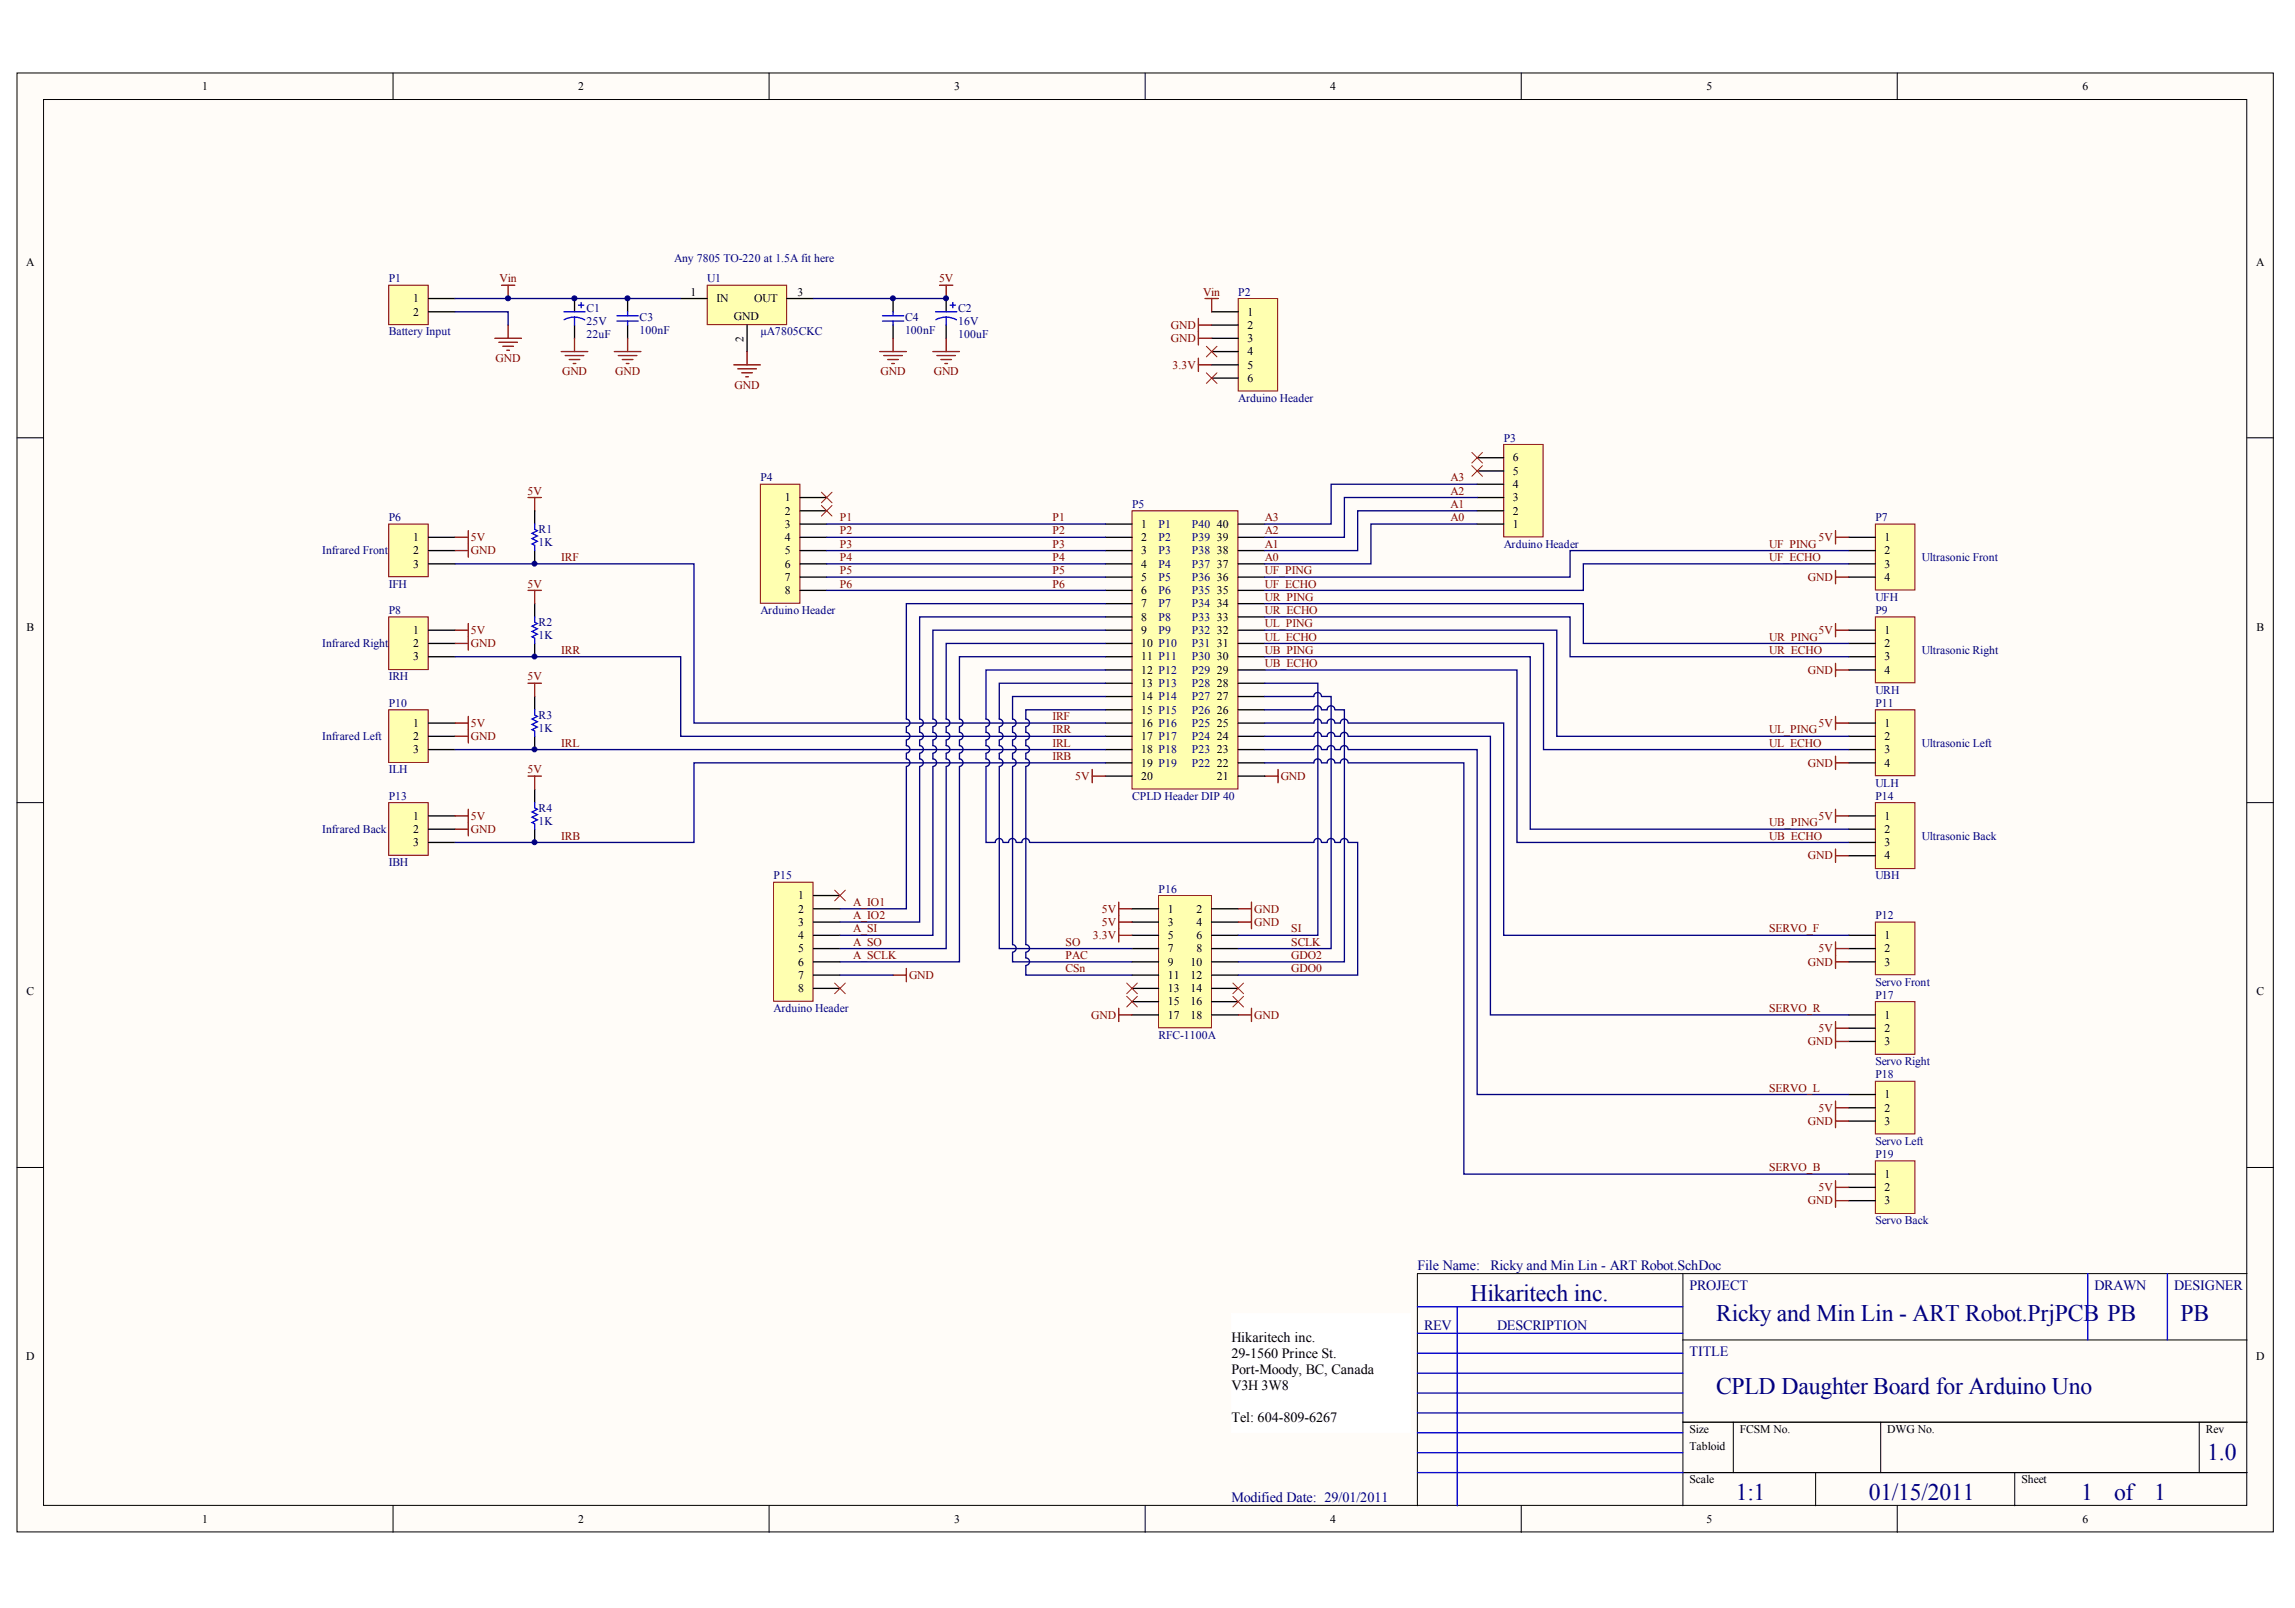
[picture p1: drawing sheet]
<svg xmlns="http://www.w3.org/2000/svg" width="291mm" height="204mm" viewBox="0 0 291 204" stroke-linecap="round" stroke-linejoin="round" font-family="sans-serif">
<defs><g id="words">
<g font-size="3" fill="#000080">
<text x="186.5" y="165">Hikaritech inc.</text>
<text x="217.6" y="167.5">Ricky and Min Lin - ART Robot.PrjPCB PB</text>
<text x="276.5" y="167.5">PB</text>
<text x="217.6" y="176.8">CPLD Daughter Board for Arduino Uno</text>
<text x="279.9" y="185.2">1.0</text>
<text x="220.1" y="190.2">1:1</text>
<text x="237" y="190.2">01/15/2011</text>
<text x="263.9" y="190.2">1</text>
<text x="268.1" y="190.2">of</text>
<text x="273.2" y="190.2">1</text>
</g>
<g font-size="1.8" fill="#000080">
<text x="179.7" y="161.1">File Name:</text>
<text x="189" y="161.1">Ricky and Min Lin - ART Robot.SchDoc</text>
<text x="214.3" y="163.6">PROJECT</text>
<text x="265.6" y="163.6">DRAWN</text>
<text x="275.7" y="163.6">DESIGNER</text>
<text x="180.6" y="168.6">REV</text>
<text x="189.8" y="168.6">DESCRIPTION</text>
<text x="214.3" y="172">TITLE</text>
<text x="156.2" y="190.5">Modified Date: 29/01/2011</text>
</g>
<g font-size="1.8">
<text x="156.2" y="170.2">Hikaritech inc.</text>
<text x="156.2" y="172.2">29-1560 Prince St.</text>
<text x="156.2" y="174.3">Port-Moody, BC, Canada</text>
<text x="156.2" y="176.3">V3H 3W8</text>
<text x="156.2" y="180.4">Tel: 604-809-6267</text>
</g>
<g font-size="1.5">
<text x="25.6" y="11.4">1</text>
<text x="73.3" y="11.4">2</text>
<text x="121" y="11.4">3</text>
<text x="168.7" y="11.4">4</text>
<text x="216.4" y="11.4">5</text>
<text x="264.1" y="11.4">6</text>
<text x="3.3" y="33.7">A</text>
<text x="286.1" y="33.7">A</text>
<text x="52.4" y="38.3">1</text>
<text x="52.4" y="40">2</text>
<text x="87.6" y="37.5">1</text>
<text x="90.9" y="38.3">IN</text>
<text x="93.1" y="40.5">GND</text>
<text x="95.6" y="38.3">OUT</text>
<text x="101.1" y="37.5">3</text>
<text x="158.2" y="40">1</text>
<text x="158.2" y="41.7">2</text>
<text x="94.3" y="43.3" transform="rotate(-90 94.3 43.3)">2</text>
<text x="158.2" y="43.4">3</text>
<text x="158.2" y="45.1">4</text>
<text x="158.2" y="46.7">5</text>
<text x="158.2" y="48.4">6</text>
<text x="191.9" y="58.5">6</text>
<text x="99.5" y="63.6">1</text>
<text x="99.5" y="65.2">2</text>
<text x="191.9" y="65.2">2</text>
<text x="191.9" y="63.6">3</text>
<text x="191.9" y="61.9">4</text>
<text x="191.9" y="60.2">5</text>
<text x="52.4" y="68.6">1</text>
<text x="52.4" y="70.3">2</text>
<text x="52.4" y="72">3</text>
<text x="99.5" y="66.9">3</text>
<text x="99.5" y="68.6">4</text>
<text x="99.5" y="70.3">5</text>
<text x="99.5" y="72">6</text>
<text x="144.7" y="66.9">1</text>
<text x="144.7" y="68.6">2</text>
<text x="144.7" y="70.3">3</text>
<text x="144.7" y="72">4</text>
<text x="154.3" y="72">37</text>
<text x="154.3" y="70.3">38</text>
<text x="154.3" y="68.6">39</text>
<text x="154.3" y="66.9">40</text>
<text x="191.9" y="66.9">1</text>
<text x="239" y="68.6">1</text>
<text x="239" y="70.3">2</text>
<text x="239" y="72">3</text>
<text x="99.5" y="73.7">7</text>
<text x="99.5" y="75.3">8</text>
<text x="144.7" y="73.7">5</text>
<text x="144.7" y="75.3">6</text>
<text x="144.7" y="77">7</text>
<text x="154.3" y="77">34</text>
<text x="154.3" y="75.3">35</text>
<text x="154.3" y="73.7">36</text>
<text x="239" y="73.7">4</text>
<text x="3.4" y="80">B</text>
<text x="52.4" y="80.4">1</text>
<text x="52.4" y="82.1">2</text>
<text x="52.4" y="83.8">3</text>
<text x="144.7" y="78.7">8</text>
<text x="144.7" y="80.4">9</text>
<text x="144.7" y="82.1">10 P10</text>
<text x="144.7" y="83.8">11 P11</text>
<text x="154.3" y="83.8">30</text>
<text x="154.3" y="82.1">31</text>
<text x="154.3" y="80.4">32</text>
<text x="154.3" y="78.7">33</text>
<text x="239" y="80.4">1</text>
<text x="239" y="82.1">2</text>
<text x="239" y="83.8">3</text>
<text x="286.2" y="80">B</text>
<text x="144.7" y="85.4">12 P12</text>
<text x="144.7" y="87.1">13 P13</text>
<text x="144.7" y="88.8">14 P14</text>
<text x="154.3" y="88.8">27</text>
<text x="154.3" y="87.1">28</text>
<text x="154.3" y="85.4">29</text>
<text x="239" y="85.4">4</text>
<text x="52.4" y="92.2">1</text>
<text x="52.4" y="93.8">2</text>
<text x="52.4" y="95.5">3</text>
<text x="144.7" y="90.5">15 P15</text>
<text x="144.7" y="92.2">16 P16</text>
<text x="144.7" y="93.8">17 P17</text>
<text x="144.7" y="95.5">18 P18</text>
<text x="154.3" y="95.5">23</text>
<text x="154.3" y="93.8">24</text>
<text x="154.3" y="92.2">25</text>
<text x="154.3" y="90.5">26</text>
<text x="239" y="92.2">1</text>
<text x="239" y="93.8">2</text>
<text x="239" y="95.5">3</text>
<text x="144.7" y="97.2">19 P19</text>
<text x="144.7" y="98.9">20</text>
<text x="154.3" y="98.9">21</text>
<text x="154.3" y="97.2">22</text>
<text x="239" y="97.2">4</text>
<text x="52.4" y="103.9">1</text>
<text x="52.4" y="105.6">2</text>
<text x="52.4" y="107.3">3</text>
<text x="239" y="103.9">1</text>
<text x="239" y="105.6">2</text>
<text x="239" y="107.3">3</text>
<text x="239" y="109">4</text>
<text x="101.2" y="114">1</text>
<text x="101.2" y="115.7">2</text>
<text x="101.2" y="117.4">3</text>
<text x="101.2" y="119.1">4</text>
<text x="148.1" y="115.7">1</text>
<text x="148.1" y="117.4">3</text>
<text x="148.1" y="119.1">5</text>
<text x="151.7" y="115.7">2</text>
<text x="151.7" y="117.4">4</text>
<text x="151.7" y="119.1">6</text>
<text x="239" y="119.1">1</text>
<text x="101.2" y="120.8">5</text>
<text x="101.2" y="122.4">6</text>
<text x="101.2" y="124.1">7</text>
<text x="101.2" y="125.8">8</text>
<text x="148.1" y="120.8">7</text>
<text x="148.1" y="122.4">9</text>
<text x="148.1" y="124.1">11</text>
<text x="148.1" y="125.8">13</text>
<text x="151" y="122.4">10</text>
<text x="151" y="124.1">12</text>
<text x="151" y="125.8">14</text>
<text x="151.7" y="120.8">8</text>
<text x="239" y="120.8">2</text>
<text x="239" y="122.4">3</text>
<text x="3.4" y="126.2">C</text>
<text x="148.1" y="127.5">15</text>
<text x="148.1" y="129.2">17</text>
<text x="151" y="127.5">16</text>
<text x="151" y="129.2">18</text>
<text x="239" y="129.2">1</text>
<text x="239" y="130.9">2</text>
<text x="286.2" y="126.2">C</text>
<text x="239" y="132.5">3</text>
<text x="239" y="139.3">1</text>
<text x="239" y="141">2</text>
<text x="239" y="142.6">3</text>
<text x="239" y="149.4">1</text>
<text x="239" y="151">2</text>
<text x="239" y="152.7">3</text>
<text x="3.3" y="172.5">D</text>
<text x="286.1" y="172.5">D</text>
<text x="214.3" y="181.7">Size</text>
<text x="214.3" y="183.9">Tabloid</text>
<text x="220.7" y="181.7">FCSM No.</text>
<text x="239.3" y="181.7">DWG No.</text>
<text x="279.7" y="181.7">Rev</text>
<text x="214.3" y="188.1">Scale</text>
<text x="256.3" y="188.1">Sheet</text>
<text x="25.6" y="193.1">1</text>
<text x="73.3" y="193.1">2</text>
<text x="121" y="193.1">3</text>
<text x="168.7" y="193.1">4</text>
<text x="216.4" y="193.1">5</text>
<text x="264.1" y="193.1">6</text>
</g>
<g font-size="1.5" fill="#000080">
<text x="49.3" y="35.8">P1</text>
<text x="85.5" y="33.3">Any 7805 TO-220 at 1.5A fit here</text>
<text x="89.7" y="35.8">U1</text>
<text x="74.4" y="39.5">C1</text>
<text x="74.4" y="41.2">25V</text>
<text x="81.1" y="40.7">C3</text>
<text x="114.8" y="40.7">C4</text>
<text x="121.5" y="39.5">C2</text>
<text x="121.5" y="41.2">16V</text>
<text x="157" y="37.5">P2</text>
<text x="49.3" y="42.5">Battery Input</text>
<text x="74.4" y="42.9">22uF</text>
<text x="81.1" y="42.4">100nF</text>
<text x="96.4" y="42.5">µA7805CKC</text>
<text x="114.8" y="42.4">100nF</text>
<text x="121.5" y="42.9">100uF</text>
<text x="157" y="50.9">Arduino Header</text>
<text x="190.7" y="56">P3</text>
<text x="96.4" y="61">P4</text>
<text x="143.6" y="64.4">P5</text>
<text x="40.9" y="70.3">Infrared Front</text>
<text x="49.3" y="66.1">P6</text>
<text x="68.3" y="69.3">1K</text>
<text x="68.3" y="67.6">R1</text>
<text x="146.9" y="66.9">P1</text>
<text x="146.9" y="68.6">P2</text>
<text x="146.9" y="70.3">P3</text>
<text x="146.9" y="72">P4</text>
<text x="151.1" y="66.9">P40</text>
<text x="151.1" y="68.6">P39</text>
<text x="151.1" y="70.3">P38</text>
<text x="151.1" y="72">P37</text>
<text x="190.7" y="69.5">Arduino Header</text>
<text x="237.8" y="66.1">P7</text>
<text x="243.7" y="71.1">Ultrasonic Front</text>
<text x="49.3" y="74.5">IFH</text>
<text x="49.3" y="77.9">P8</text>
<text x="96.4" y="77.9">Arduino Header</text>
<text x="146.9" y="73.7">P5</text>
<text x="146.9" y="75.3">P6</text>
<text x="146.9" y="77">P7</text>
<text x="151.1" y="73.7">P36</text>
<text x="151.1" y="75.3">P35</text>
<text x="151.1" y="77">P34</text>
<text x="237.8" y="76.2">UFH</text>
<text x="237.8" y="77.9">P9</text>
<text x="40.9" y="82.1">Infrared Right</text>
<text x="68.3" y="81.1">1K</text>
<text x="68.3" y="79.4">R2</text>
<text x="146.9" y="78.7">P8</text>
<text x="146.9" y="80.4">P9</text>
<text x="151.1" y="78.7">P33</text>
<text x="151.1" y="80.4">P32</text>
<text x="151.1" y="82.1">P31</text>
<text x="151.1" y="83.8">P30</text>
<text x="243.7" y="82.9">Ultrasonic Right</text>
<text x="49.3" y="86.3">IRH</text>
<text x="49.3" y="89.6">P10</text>
<text x="151.1" y="85.4">P29</text>
<text x="151.1" y="87.1">P28</text>
<text x="151.1" y="88.8">P27</text>
<text x="237.8" y="88">URH</text>
<text x="237.8" y="89.6">P11</text>
<text x="40.9" y="93.8">Infrared Left</text>
<text x="68.3" y="92.8">1K</text>
<text x="68.3" y="91.2">R3</text>
<text x="151.1" y="90.5">P26</text>
<text x="151.1" y="92.2">P25</text>
<text x="151.1" y="93.8">P24</text>
<text x="151.1" y="95.5">P23</text>
<text x="243.7" y="94.7">Ultrasonic Left</text>
<text x="49.3" y="98.1">ILH</text>
<text x="49.3" y="101.4">P13</text>
<text x="143.6" y="101.4">CPLD Header DIP 40</text>
<text x="151.1" y="97.2">P22</text>
<text x="237.8" y="99.7">ULH</text>
<text x="237.8" y="101.4">P14</text>
<text x="40.9" y="105.6">Infrared Back</text>
<text x="68.3" y="104.6">1K</text>
<text x="68.3" y="102.9">R4</text>
<text x="243.7" y="106.5">Ultrasonic Back</text>
<text x="49.3" y="109.8">IBH</text>
<text x="98.1" y="111.5">P15</text>
<text x="146.9" y="113.2">P16</text>
<text x="237.8" y="111.5">UBH</text>
<text x="237.8" y="116.6">P12</text>
<text x="237.8" y="125">Servo Front</text>
<text x="98.1" y="128.3">Arduino Header</text>
<text x="146.9" y="131.7">RFC-1100A</text>
<text x="237.8" y="126.7">P17</text>
<text x="237.8" y="135.1">Servo Right</text>
<text x="237.8" y="136.7">P18</text>
<text x="237.8" y="145.2">Servo Left</text>
<text x="237.8" y="146.8">P19</text>
<text x="237.8" y="155.3">Servo Back</text>
</g>
<g font-size="1.5" fill="#800000">
<text x="63.3" y="35.8">Vin</text>
<text x="119.1" y="35.8">5V</text>
<text x="148.5" y="41.7">GND</text>
<text x="152.6" y="37.5">Vin</text>
<text x="62.9" y="45.9">GND</text>
<text x="71.3" y="47.6">GND</text>
<text x="78" y="47.6">GND</text>
<text x="111.7" y="47.6">GND</text>
<text x="118.4" y="47.6">GND</text>
<text x="148.5" y="43.4">GND</text>
<text x="148.7" y="46.7">3.3V</text>
<text x="93.2" y="49.3">GND</text>
<text x="66.9" y="62.7">5V</text>
<text x="184" y="64.4">A1</text>
<text x="184" y="62.7">A2</text>
<text x="184" y="61">A3</text>
<text x="59.7" y="70.3">GND</text>
<text x="59.7" y="68.6">5V</text>
<text x="71.2" y="71.1">IRF</text>
<text x="106.5" y="66.1">P1</text>
<text x="106.5" y="67.8">P2</text>
<text x="106.5" y="69.5">P3</text>
<text x="106.5" y="71.1">P4</text>
<text x="133.5" y="66.1">P1</text>
<text x="133.5" y="67.8">P2</text>
<text x="133.5" y="69.5">P3</text>
<text x="133.5" y="71.1">P4</text>
<text x="160.4" y="71.1">A0</text>
<text x="160.4" y="69.5">A1</text>
<text x="160.4" y="67.8">A2</text>
<text x="160.4" y="66.1">A3</text>
<text x="184" y="66.1">A0</text>
<text x="224.4" y="69.5">UF_PING</text>
<text x="224.4" y="71.1">UF_ECHO</text>
<text x="230.6" y="68.6">5V</text>
<text x="66.9" y="74.5">5V</text>
<text x="106.5" y="72.8">P5</text>
<text x="106.5" y="74.5">P6</text>
<text x="133.5" y="72.8">P5</text>
<text x="133.5" y="74.5">P6</text>
<text x="160.4" y="72.8">UF_PING</text>
<text x="160.4" y="74.5">UF_ECHO</text>
<text x="160.4" y="76.2">UR_PING</text>
<text x="160.4" y="77.9">UR_ECHO</text>
<text x="229.3" y="73.7">GND</text>
<text x="59.7" y="80.4">5V</text>
<text x="59.7" y="82.1">GND</text>
<text x="71.2" y="82.9">IRR</text>
<text x="160.4" y="79.5">UL_PING</text>
<text x="160.4" y="81.2">UL_ECHO</text>
<text x="160.4" y="82.9">UB_PING</text>
<text x="224.4" y="81.2">UR_PING</text>
<text x="224.4" y="82.9">UR_ECHO</text>
<text x="230.6" y="80.4">5V</text>
<text x="66.9" y="86.3">5V</text>
<text x="160.4" y="84.6">UB_ECHO</text>
<text x="229.3" y="85.4">GND</text>
<text x="59.7" y="92.2">5V</text>
<text x="59.7" y="93.8">GND</text>
<text x="71.2" y="94.7">IRL</text>
<text x="133.5" y="91.3">IRF</text>
<text x="133.5" y="93">IRR</text>
<text x="133.5" y="94.7">IRL</text>
<text x="224.4" y="93">UL_PING</text>
<text x="224.4" y="94.7">UL_ECHO</text>
<text x="230.6" y="92.2">5V</text>
<text x="66.9" y="98.1">5V</text>
<text x="133.5" y="96.4">IRB</text>
<text x="136.4" y="98.9">5V</text>
<text x="162.4" y="98.9">GND</text>
<text x="229.3" y="97.2">GND</text>
<text x="59.7" y="103.9">5V</text>
<text x="59.7" y="105.6">GND</text>
<text x="71.2" y="106.5">IRB</text>
<text x="224.4" y="104.8">UB_PING</text>
<text x="224.4" y="106.5">UB_ECHO</text>
<text x="230.6" y="103.9">5V</text>
<text x="229.3" y="109">GND</text>
<text x="108.2" y="119.9">A_SO</text>
<text x="108.2" y="118.2">A_SI</text>
<text x="108.2" y="114.9">A_IO1</text>
<text x="108.2" y="116.6">A_IO2</text>
<text x="135.1" y="119.9">SO</text>
<text x="138.6" y="119.1">3.3V</text>
<text x="139.7" y="117.4">5V</text>
<text x="139.7" y="115.7">5V</text>
<text x="159" y="115.7">GND</text>
<text x="159" y="117.4">GND</text>
<text x="163.8" y="118.2">SI</text>
<text x="163.8" y="119.9">SCLK</text>
<text x="224.4" y="118.2">SERVO_F</text>
<text x="108.2" y="121.6">A_SCLK</text>
<text x="115.3" y="124.1">GND</text>
<text x="135.1" y="121.6">PAC</text>
<text x="135.1" y="123.3">CSn</text>
<text x="163.8" y="123.3">GDO0</text>
<text x="163.8" y="121.6">GDO2</text>
<text x="229.3" y="122.4">GND</text>
<text x="230.6" y="120.8">5V</text>
<text x="138.4" y="129.2">GND</text>
<text x="159" y="129.2">GND</text>
<text x="224.4" y="128.3">SERVO_R</text>
<text x="230.6" y="130.9">5V</text>
<text x="229.3" y="132.5">GND</text>
<text x="224.4" y="138.4">SERVO_L</text>
<text x="229.3" y="142.6">GND</text>
<text x="230.6" y="141">5V</text>
<text x="224.4" y="148.5">SERVO_B</text>
<text x="229.3" y="152.7">GND</text>
<text x="230.6" y="151">5V</text>
</g>
</g></defs>
<g fill="#fffcf8" stroke="#000" stroke-width=".13">
<path d="M2.2 9.3h286.1v185h-286.1z"/>
<path d="M5.5 12.6h279.4v178.3h-279.4z"/>
</g>
<g fill="none" stroke="#000" stroke-width=".13">
<path d="M49.8 9.3v3.3M97.5 9.3v3.3M145.2 9.3v3.3M192.9 9.3v3.3M240.6 9.3v3.3M2.2 55.5h3.3M285 55.5h3.3M2.2 101.8h3.3M285 101.8h3.3M2.2 148h3.3M285 148h3.3M213.4 161.5v29.4"/>
<path d="M213.4 169.9h71.6M285 161.5h-105.3v29.4M49.8 190.9v3.4M97.5 190.9v3.4M145.2 190.9v3.4M192.9 190.9v3.4M213.4 180.3h71.6M213.4 186.7h71.6M219.8 180.3v6.4M230.2 186.7v4.2M238.5 180.3v6.4M240.6 190.9v3.4"/>
<path d="M255.5 186.7v4.2M278.9 180.3v6.4"/>
</g>
<path d="M156.2 166.6h22.7v15h-22.7z" fill="#fff" stroke="#fff" stroke-width=".13"/>
<path d="M179.7 165.7h33.7M179.7 169.1h33.7M179.7 171.6h33.7M179.7 174.1h33.7M179.7 176.6h33.7M179.7 179.2h33.7M184.8 165.7v25.2M264.8 161.5v8.4M274.9 161.5v8.4M179.7 186.7h33.7M179.7 181.7h33.7M179.7 184.2h33.7" fill="none" stroke="#00f" stroke-width=".17"/>
<path d="M160.4 98.4h1.7M162.1 97.6v1.7" fill="none" stroke="#800000" stroke-width=".17"/>
<path d="M98.1 111.9h5v15.1h-5z" fill="#ffffb0" stroke="#800000" stroke-width=".13"/>
<path d="M103.2 113.6h3.3M103.2 115.2h3.3M103.2 116.9h3.3M103.2 118.6h3.3M103.2 120.3h3.3M103.2 122h3.3M103.2 123.7h3.3M103.2 125.3h3.3" fill="none" stroke="#000" stroke-width=".17"/>
<path d="M96.4 61.4h5v15.1h-5z" fill="#ffffb0" stroke="#800000" stroke-width=".13"/>
<path d="M101.5 63.1h3.3M101.5 64.8h3.3M101.5 66.5h3.3M101.5 68.1h3.3M101.5 69.8h3.3M101.5 71.5h3.3M101.5 73.2h3.3M101.5 74.9h3.3" fill="none" stroke="#000" stroke-width=".17"/>
<path d="M157 37.9h5v11.7h-5z" fill="#ffffb0" stroke="#800000" stroke-width=".13"/>
<path d="M153.7 39.5h3.3M153.7 41.2h3.3M153.7 42.9h3.3M153.7 44.6h3.3M153.7 46.3h3.3M153.7 47.9h3.3" fill="none" stroke="#000" stroke-width=".17"/>
<path d="M190.7 56.4h5v11.7h-5z" fill="#ffffb0" stroke="#800000" stroke-width=".13"/>
<path d="M187.3 59.7h3.4M187.3 58h3.4M187.3 66.5h3.4M187.3 64.8h3.4M187.3 63.1h3.4M187.3 61.4h3.4" fill="none" stroke="#000" stroke-width=".17"/>
<path d="M143.6 64.8h13.4v35.2h-13.4z" fill="#ffffb0" stroke="#800000" stroke-width=".13"/>
<g fill="none" stroke="#000" stroke-width=".17">
<path d="M140.2 66.5h3.4M140.2 68.1h3.4M140.2 69.8h3.4M140.2 71.5h3.4M140.2 73.2h3.4M140.2 74.9h3.4M140.2 76.5h3.4M140.2 78.2h3.4M140.2 79.9h3.4M157 66.5h3.4M157 68.1h3.4M157 69.8h3.4"/>
<path d="M157 71.5h3.4M157 73.2h3.4M157 74.9h3.4M157 76.5h3.4M157 78.2h3.4M157 79.9h3.4M140.2 81.6h3.4M140.2 83.3h3.4M140.2 85h3.4M140.2 86.6h3.4M140.2 88.3h3.4M140.2 90h3.4"/>
<path d="M140.2 91.7h3.4M140.2 93.4h3.4M140.2 95.1h3.4M140.2 96.7h3.4M140.2 98.4h3.4M157 81.6h3.4M157 83.3h3.4M157 85h3.4M157 86.6h3.4M157 88.3h3.4M157 90h3.4M157 91.7h3.4"/>
<path d="M157 93.4h3.4M157 95.1h3.4M157 96.7h3.4M157 98.4h3.4"/>
</g>
<path d="M119.1 36.2h1.7M120 36.2v1.7M152 40.4v3.3M152 42.9h1.7M152 41.2h1.7M138.5 97.6v1.7M138.5 98.4h1.7M113.3 123.7h1.6M114.9 122.8v1.7" fill="none" stroke="#800000" stroke-width=".17"/>
<path d="M104.8 66.5h35.4M104.8 68.1h35.4M104.8 69.8h35.4M104.8 71.5h35.4M104.8 73.2h35.4M104.8 74.9h35.4" fill="none" stroke="#000080" stroke-width=".17"/>
<path d="M153 47.3l1.3 1.3M154.3 47.3l-1.3 1.3" fill="none" stroke="#f00" stroke-width=".13"/>
<path d="M146.9 113.6h6.7v16.7h-6.7z" fill="#ffffb0" stroke="#800000" stroke-width=".13"/>
<g fill="none" stroke="#000" stroke-width=".17">
<path d="M143.6 115.2h3.3M143.6 116.9h3.3M143.6 118.6h3.3M153.7 115.2h3.3M153.7 116.9h3.3M153.7 118.6h3.3M143.6 120.3h3.3M143.6 122h3.3M143.6 123.7h3.3M143.6 125.3h3.3M143.6 127h3.3M143.6 128.7h3.3"/>
<path d="M153.7 120.3h3.3M153.7 122h3.3M153.7 123.7h3.3M153.7 125.3h3.3M153.7 127h3.3M153.7 128.7h3.3"/>
</g>
<g fill="none" stroke="#800000" stroke-width=".17">
<path d="M152 45.4v1.7M152 46.3h1.7M141.9 114.4v5M141.9 118.6h1.7M141.9 116.9h1.7M141.9 115.2h1.7M157 116.9h1.7M157 115.2h1.7M158.7 114.4v3.4M141.9 127.9v1.6M141.9 128.7h1.7M157 128.7h1.7"/>
<path d="M158.7 127.9v1.6"/>
</g>
<path d="M142.9 126.3l1.3 1.4M142.9 124.7l1.3 1.3M144.2 126.3l-1.3 1.4M144.2 124.7l-1.3 1.3M156.4 126.3l1.3 1.4M156.4 124.7l1.3 1.3M157.7 126.3l-1.3 1.4M157.7 124.7l-1.3 1.3" fill="none" stroke="#f00" stroke-width=".13"/>
<path d="M237.8 66.5h5v8.3h-5z" fill="#ffffb0" stroke="#800000" stroke-width=".13"/>
<path d="M234.5 68.1h3.3M234.5 69.8h3.3M234.5 71.5h3.3M234.5 73.2h3.3" fill="none" stroke="#000" stroke-width=".17"/>
<path d="M237.8 78.2h5v8.4h-5z" fill="#ffffb0" stroke="#800000" stroke-width=".13"/>
<path d="M234.5 79.9h3.3M234.5 81.6h3.3M234.5 83.3h3.3M234.5 85h3.3" fill="none" stroke="#000" stroke-width=".17"/>
<path d="M237.8 90h5v8.4h-5z" fill="#ffffb0" stroke="#800000" stroke-width=".13"/>
<path d="M234.5 91.7h3.3M234.5 93.4h3.3M234.5 95.1h3.3M234.5 96.7h3.3" fill="none" stroke="#000" stroke-width=".17"/>
<path d="M237.8 101.8h5v8.3h-5z" fill="#ffffb0" stroke="#800000" stroke-width=".13"/>
<path d="M234.5 103.5h3.3M234.5 105.1h3.3M234.5 106.8h3.3M234.5 108.5h3.3" fill="none" stroke="#000" stroke-width=".17"/>
<g fill="none" stroke="#800000" stroke-width=".17">
<path d="M232.8 67.3v1.7M232.8 72.3v1.7M232.8 79.1v1.7M232.8 68.1h1.7M232.8 79.9h1.7M232.8 73.2h1.7M232.8 84.1v1.7M232.8 90.8v1.7M232.8 95.9v1.7M232.8 91.7h1.7M232.8 85h1.7M232.8 96.7h1.7"/>
<path d="M232.8 102.6v1.7M232.8 107.7v1.7M232.8 103.5h1.7M232.8 108.5h1.7"/>
</g>
<path d="M49.3 66.5h5v6.6h-5z" fill="#ffffb0" stroke="#800000" stroke-width=".13"/>
<path d="M54.3 68.1h3.4M54.3 69.8h3.4M54.3 71.5h3.4" fill="none" stroke="#000" stroke-width=".17"/>
<path d="M49.3 78.2h5v6.7h-5z" fill="#ffffb0" stroke="#800000" stroke-width=".13"/>
<path d="M54.3 79.9h3.4M67.8 64.8v1.7M67.8 69.8v1.7M67.8 76.5v1.7M54.3 81.6h3.4M54.3 83.3h3.4M67.8 81.6v1.7" fill="none" stroke="#000" stroke-width=".17"/>
<path d="M57.7 79.9h1.7M57.7 69.8h1.7M57.7 68.1h1.7M59.4 67.3v3.4M59.4 79.1v3.3M67 63.1h1.6M67 74.9h1.6M67.8 63.1v1.7M67.8 74.9v1.6M57.7 81.6h1.7" fill="none" stroke="#800000" stroke-width=".17"/>
<path d="M67.8 66.5v.6l.3 .2-.6 .3 .6 .4-.6 .3 .6 .3-.6 .4 .3 .1v.7M67.8 78.2v.7l.3 .2-.6 .3 .6 .3-.6 .4 .6 .3-.6 .4 .3 .1v.7" fill="none" stroke="#00f" stroke-width=".17"/>
<path d="M49.3 90h5v6.7h-5z" fill="#ffffb0" stroke="#800000" stroke-width=".13"/>
<path d="M54.3 91.7h3.4M54.3 93.4h3.4M54.3 95.1h3.4M67.8 88.3v1.7M67.8 93.4v1.7" fill="none" stroke="#000" stroke-width=".17"/>
<path d="M57.7 91.7h1.7M57.7 93.4h1.7M59.4 90.8v3.4M67 86.6h1.6M67.8 86.6v1.7" fill="none" stroke="#800000" stroke-width=".17"/>
<path d="M67.8 90v.7l.3 .1-.6 .4 .6 .3-.6 .4 .6 .3-.6 .3 .3 .2v.7" fill="none" stroke="#00f" stroke-width=".17"/>
<path d="M49.3 101.8h5v6.7h-5z" fill="#ffffb0" stroke="#800000" stroke-width=".13"/>
<path d="M54.3 103.5h3.4M54.3 105.1h3.4M54.3 106.8h3.4M67.8 100.1v1.7M67.8 105.1v1.7" fill="none" stroke="#000" stroke-width=".17"/>
<path d="M67 98.4h1.6M67.8 98.4v1.7M57.7 103.5h1.7M57.7 105.1h1.7M59.4 102.6v3.4" fill="none" stroke="#800000" stroke-width=".17"/>
<path d="M67.8 101.8v.7l.3 .1-.6 .4 .6 .3-.6 .3 .6 .4-.6 .3 .3 .2v.6" fill="none" stroke="#00f" stroke-width=".17"/>
<path d="M49.3 36.2h5v5h-5z" fill="#ffffb0" stroke="#800000" stroke-width=".13"/>
<path d="M54.3 37.9h3.4M54.3 39.5h3.4" fill="none" stroke="#000" stroke-width=".17"/>
<path d="M63.6 36.2h1.7M64.4 36.2v1.7M152.8 37.9h1.7M153.7 37.9v1.6M62.8 42.9h3.3M63.3 43.4h2.3M63.8 43.9h1.3M64.3 44.4h.3M64.4 41.2v1.7" fill="none" stroke="#800000" stroke-width=".17"/>
<g fill="none" stroke="#000080" stroke-width=".17">
<path d="M57.7 39.5h6.7v1.7M57.7 71.5h30.3v20.2h52.2M160.4 76.5h40.4v5.1h33.7M160.4 78.2h38.7v5.1h35.4M160.4 79.9h37v13.5h37.1M187.3 61.4h-18.5v5.1h-8.4M187.3 63.1h-16.8v5h-10.1M187.3 64.8h-15.1v5h-11.8M187.3 66.5h-13.4v5h-13.5M234.5 69.8h-35.4v3.4h-38.7M234.5 71.5h-33.7v3.4h-40.4M57.7 83.3h28.6v10.1h53.9"/>
<path d="M57.7 95.1h82.5M140.2 96.7h-52.2v10.1h-30.3M160.4 81.6h35.3v13.5h38.8M160.4 83.3h33.7v21.8h40.4M160.4 85h32v21.8h42.1M106.5 123.7h6.8"/>
</g>
<path d="M186.7 59.1l1.3 1.3M186.7 57.4l1.3 1.3M188 59.1l-1.3 1.3M188 57.4l-1.3 1.3M104.2 64.1l1.3 1.3M104.2 62.4l1.3 1.4M105.5 64.1l-1.3 1.3M105.5 62.4l-1.3 1.4" fill="none" stroke="#f00" stroke-width=".13"/>
<path d="M89.7 36.2h10.1v5h-10.1z" fill="#ffffb0" stroke="#800000" stroke-width=".13"/>
<path d="M72.9 37.9v1.6M79.6 37.9v1.6M86.3 37.9h3.4M99.8 37.9h3.4M113.3 37.9v1.6M120 37.9v1.6M72.9 41.2v1.7M79.6 41.2v1.7M94.7 41.2v3.4M113.3 41.2v1.7M120 41.2v1.7" fill="none" stroke="#000" stroke-width=".17"/>
<g fill="none" stroke="#800000" stroke-width=".17">
<path d="M71.2 44.6h3.3M71.7 45.1h2.3M72.2 45.6h1.3M72.7 46.1h.3M72.9 42.9v1.7M77.9 44.6h3.4M78.4 45.1h2.4M78.9 45.6h1.4M79.4 46.1h.4M79.6 42.9v1.7M93.1 46.3h3.3M93.6 46.8h2.3"/>
<path d="M94.1 47.3h1.3M94.6 47.8h.3M94.7 44.6v1.7M111.6 44.6h3.3M112.1 45.1h2.3M112.6 45.6h1.3M113.1 46.1h.3M113.3 42.9v1.7M118.3 44.6h3.4M118.8 45.1h2.4M119.3 45.6h1.4M119.8 46.1h.4"/>
<path d="M120 42.9v1.7"/>
</g>
<g fill="none" stroke="#000080" stroke-width=".17">
<path d="M57.7 37.9h28.6M103.2 37.9h16.8M140.2 76.5h-25.3v14.7a.48 .48 0 0 1 .5 .5 .48 .48 0 0 1-.5 .4M140.2 78.2h-23.6v13a.48 .48 0 0 1 .5 .5 .48 .48 0 0 1-.5 .4M140.2 79.9h-21.9v11.3a.48 .48 0 0 1 .5 .5 .48 .48 0 0 1-.5 .4M114.9 97.2v18h-8.4M114.9 95.6v.6a.48 .48 0 0 1 .5 .5 .48 .48 0 0 1-.5 .5M114.9 93.9v.6a.48 .48 0 0 1 .5 .5 .48 .48 0 0 1-.5 .5M114.9 92.2v.7a.48 .48 0 0 1 .5 .4 .48 .48 0 0 1-.5 .5M116.6 97.2v19.7h-10.1M116.6 95.6v.6a.48 .48 0 0 1 .5 .5 .48 .48 0 0 1-.5 .5M116.6 93.9v.6a.48 .48 0 0 1 .5 .5 .48 .48 0 0 1-.5 .5"/>
<path d="M116.6 92.2v.7a.48 .48 0 0 1 .5 .4 .48 .48 0 0 1-.5 .5M118.3 97.2v21.4h-11.8M118.3 95.6v.6a.48 .48 0 0 1 .5 .5 .48 .48 0 0 1-.5 .5M118.3 93.9v.6a.48 .48 0 0 1 .5 .5 .48 .48 0 0 1-.5 .5M118.3 92.2v.7a.48 .48 0 0 1 .5 .4 .48 .48 0 0 1-.5 .5M120 97.2v23.1h-13.5M120 95.6v.6a.48 .48 0 0 1 .5 .5 .48 .48 0 0 1-.5 .5M120 93.9v.6a.48 .48 0 0 1 .5 .5 .48 .48 0 0 1-.5 .5M120 92.2v.7a.48 .48 0 0 1 .5 .4 .48 .48 0 0 1-.5 .5M121.7 97.2v24.8h-15.2M121.7 95.6v.6a.48 .48 0 0 1 .4 .5 .48 .48 0 0 1-.4 .5M121.7 93.9v.6a.48 .48 0 0 1 .4 .5 .48 .48 0 0 1-.4 .5"/>
<path d="M121.7 92.2v.7a.48 .48 0 0 1 .4 .4 .48 .48 0 0 1-.4 .5M126.7 92.2v.7a.48 .48 0 0 1 .5 .4 .48 .48 0 0 1-.5 .5M126.7 93.9v.6a.48 .48 0 0 1 .5 .5 .48 .48 0 0 1-.5 .5M126.7 95.6v.6a.48 .48 0 0 1 .5 .5 .48 .48 0 0 1-.5 .5M126.7 97.2v23.1h16.9M128.4 92.2v.7a.48 .48 0 0 1 .5 .4 .48 .48 0 0 1-.5 .5M128.4 93.9v.6a.48 .48 0 0 1 .5 .5 .48 .48 0 0 1-.5 .5M128.4 95.6v.6a.48 .48 0 0 1 .5 .5 .48 .48 0 0 1-.5 .5M128.4 97.2v22.6a.48 .48 0 0 1 .5 .5 .48 .48 0 0 1-.5 .4M130.1 97.2v22.6a.48 .48 0 0 1 .5 .5 .48 .48 0 0 1-.5 .4M130.1 95.6v.6a.48 .48 0 0 1 .5 .5 .48 .48 0 0 1-.5 .5M130.1 93.9v.6a.48 .48 0 0 1 .5 .5 .48 .48 0 0 1-.5 .5"/>
<path d="M130.1 92.2v.7a.48 .48 0 0 1 .5 .4 .48 .48 0 0 1-.5 .5M140.2 81.6h-20.2v9.6a.48 .48 0 0 1 .5 .5 .48 .48 0 0 1-.5 .4M140.2 83.3h-18.5v7.9a.48 .48 0 0 1 .4 .5 .48 .48 0 0 1-.4 .4M140.2 86.6h-13.5v4.6a.48 .48 0 0 1 .5 .5 .48 .48 0 0 1-.5 .4M140.2 88.3h-11.8v2.9a.48 .48 0 0 1 .5 .5 .48 .48 0 0 1-.5 .4M140.2 90h-10.1v1.2a.48 .48 0 0 1 .5 .5 .48 .48 0 0 1-.5 .4M160.4 86.6h6.7v32h-10.1M167.6 88.3a.48 .48 0 0 0-.5-.5 .48 .48 0 0 0-.5 .5h-6.2M167.6 90a.48 .48 0 0 0-.5-.5 .48 .48 0 0 0-.5 .5h-6.2M167.6 88.3h1.2v32h-11.8M169.3 90a.49 .49 0 0 0-.5-.5 .49 .49 0 0 0-.5 .5h-.7M169.3 90h1.2v32h-13.5"/>
<path d="M128.4 120.8v1.2h15.2M130.1 122.5v1.2h13.5M130.1 120.8v.7a.48 .48 0 0 1 .5 .4 .48 .48 0 0 1-.5 .5"/>
</g>
<g fill="none" stroke="#00f" stroke-width=".17">
<path d="M71.5 39.5h2.7M73.4 38.7h.6M73.7 38.4v.6M79.6 39.5v.5M113.3 39.5v.5M118.6 39.5h2.7M120.5 38.7h.7M120.8 38.4v.6M72.9 40.2l.6 .1 .7 .3M72.9 40.2l-.7 .1-.7 .2M72.9 40.2v1M78.2 40.7h2.7"/>
<path d="M78.2 40h2.7M79.6 40.7v.5M111.9 40.7h2.7M111.9 40h2.7M113.3 40.7v.5M120 40.2l.7 .1 .6 .3M120 40.2l-.7 .1-.6 .2M120 40.2v1"/>
</g>
<path d="M237.8 116.9h5v6.7h-5z" fill="#ffffb0" stroke="#800000" stroke-width=".13"/>
<path d="M234.5 118.6h3.3M234.5 120.3h3.3M234.5 122h3.3" fill="none" stroke="#000" stroke-width=".17"/>
<path d="M237.8 127h5v6.7h-5z" fill="#ffffb0" stroke="#800000" stroke-width=".13"/>
<path d="M234.5 128.7h3.3M234.5 130.4h3.3M234.5 132.1h3.3" fill="none" stroke="#000" stroke-width=".17"/>
<path d="M237.8 137.1h5v6.7h-5z" fill="#ffffb0" stroke="#800000" stroke-width=".13"/>
<path d="M234.5 138.8h3.3M234.5 140.5h3.3M234.5 142.2h3.3" fill="none" stroke="#000" stroke-width=".17"/>
<path d="M237.8 147.2h5v6.7h-5z" fill="#ffffb0" stroke="#800000" stroke-width=".13"/>
<path d="M234.5 148.9h3.3M234.5 150.6h3.3M234.5 152.3h3.3" fill="none" stroke="#000" stroke-width=".17"/>
<path d="M232.8 119.4v3.4M232.8 129.5v3.4M232.8 139.6v3.4M232.8 122h1.7M232.8 132.1h1.7M232.8 120.3h1.7M232.8 130.4h1.7M232.8 149.7v3.4M232.8 142.2h1.7M232.8 152.3h1.7M232.8 140.5h1.7M232.8 150.6h1.7" fill="none" stroke="#800000" stroke-width=".17"/>
<g fill="none" stroke="#000080" stroke-width=".17">
<path d="M125 97.2v9.6h1.2a.49 .49 0 0 1 .5-.5 .49 .49 0 0 1 .5 .5M125 95.6v.6a.48 .48 0 0 1 .5 .5 .48 .48 0 0 1-.5 .5M125 93.9v.6a.48 .48 0 0 1 .5 .5 .48 .48 0 0 1-.5 .5M125 92.2v.7a.48 .48 0 0 1 .5 .4 .48 .48 0 0 1-.5 .5M140.2 85h-15.2v6.2a.48 .48 0 0 1 .5 .5 .48 .48 0 0 1-.5 .4M167.6 91.7a.48 .48 0 0 0-.5-.5 .48 .48 0 0 0-.5 .5h-6.2M167.6 93.4a.48 .48 0 0 0-.5-.5 .48 .48 0 0 0-.5 .5h-6.2M167.6 95a.48 .48 0 0 0-.5-.5 .48 .48 0 0 0-.5 .6h-6.2M167.6 96.7a.48 .48 0 0 0-.5-.5 .48 .48 0 0 0-.5 .5h-6.2M169.3 91.7a.49 .49 0 0 0-.5-.5 .49 .49 0 0 0-.5 .5h-.7M169.3 93.4a.49 .49 0 0 0-.5-.5 .49 .49 0 0 0-.5 .5h-.7M169.3 95.1a.49 .49 0 0 0-.5-.6 .49 .49 0 0 0-.5 .6h-.7"/>
<path d="M169.3 96.7a.49 .49 0 0 0-.5-.5 .49 .49 0 0 0-.5 .5h-.7M171 91.7a.49 .49 0 0 0-.5-.5 .49 .49 0 0 0-.5 .5h-.7M171 93.4a.49 .49 0 0 0-.5-.5 .49 .49 0 0 0-.5 .5h-.7M171 95.1a.49 .49 0 0 0-.5-.6 .49 .49 0 0 0-.5 .6h-.7M171 96.7a.49 .49 0 0 0-.5-.5 .49 .49 0 0 0-.5 .5h-.7M171 91.7h19.7v26.9h43.8M171 93.4h18v35.3h45.5M171 95.1h16.3v43.7h47.2M171 96.7h14.6v52.2h48.9M128.9 106.8a.48 .48 0 0 0-.5-.5 .48 .48 0 0 0-.5 .5h-.7M130.6 106.8a.49 .49 0 0 0-.5-.5 .49 .49 0 0 0-.5 .5h-.7M167.6 106.8a.48 .48 0 0 0-.5-.5 .48 .48 0 0 0-.5 .5h-36"/>
<path d="M169.3 106.8a.49 .49 0 0 0-.5-.5 .49 .49 0 0 0-.5 .5h-.7M171 106.8a.49 .49 0 0 0-.5-.5 .49 .49 0 0 0-.5 .5h-.7M171 106.8h1.2v16.9h-15.2"/>
</g>
<path d="M153 43.9l1.3 1.4M154.3 43.9l-1.3 1.4M105.8 112.9l1.4 1.3M107.2 112.9l-1.4 1.3M105.8 124.7l1.4 1.3M107.2 124.7l-1.4 1.3" fill="none" stroke="#f00" stroke-width=".13"/>
<g fill="#000080" stroke="#000080" stroke-width=".13">
<circle cx="64.4" cy="37.8" r=".32"/>
<circle cx="67.8" cy="106.8" r=".31"/>
<circle cx="67.8" cy="95" r=".31"/>
<circle cx="67.8" cy="83.3" r=".31"/>
<circle cx="67.8" cy="71.5" r=".31"/>
<circle cx="72.8" cy="37.8" r=".32"/>
<circle cx="79.6" cy="37.8" r=".32"/>
<circle cx="113.2" cy="37.8" r=".31"/>
<circle cx="120" cy="37.8" r=".31"/>
</g>
<use href="#words"/>
</svg>
